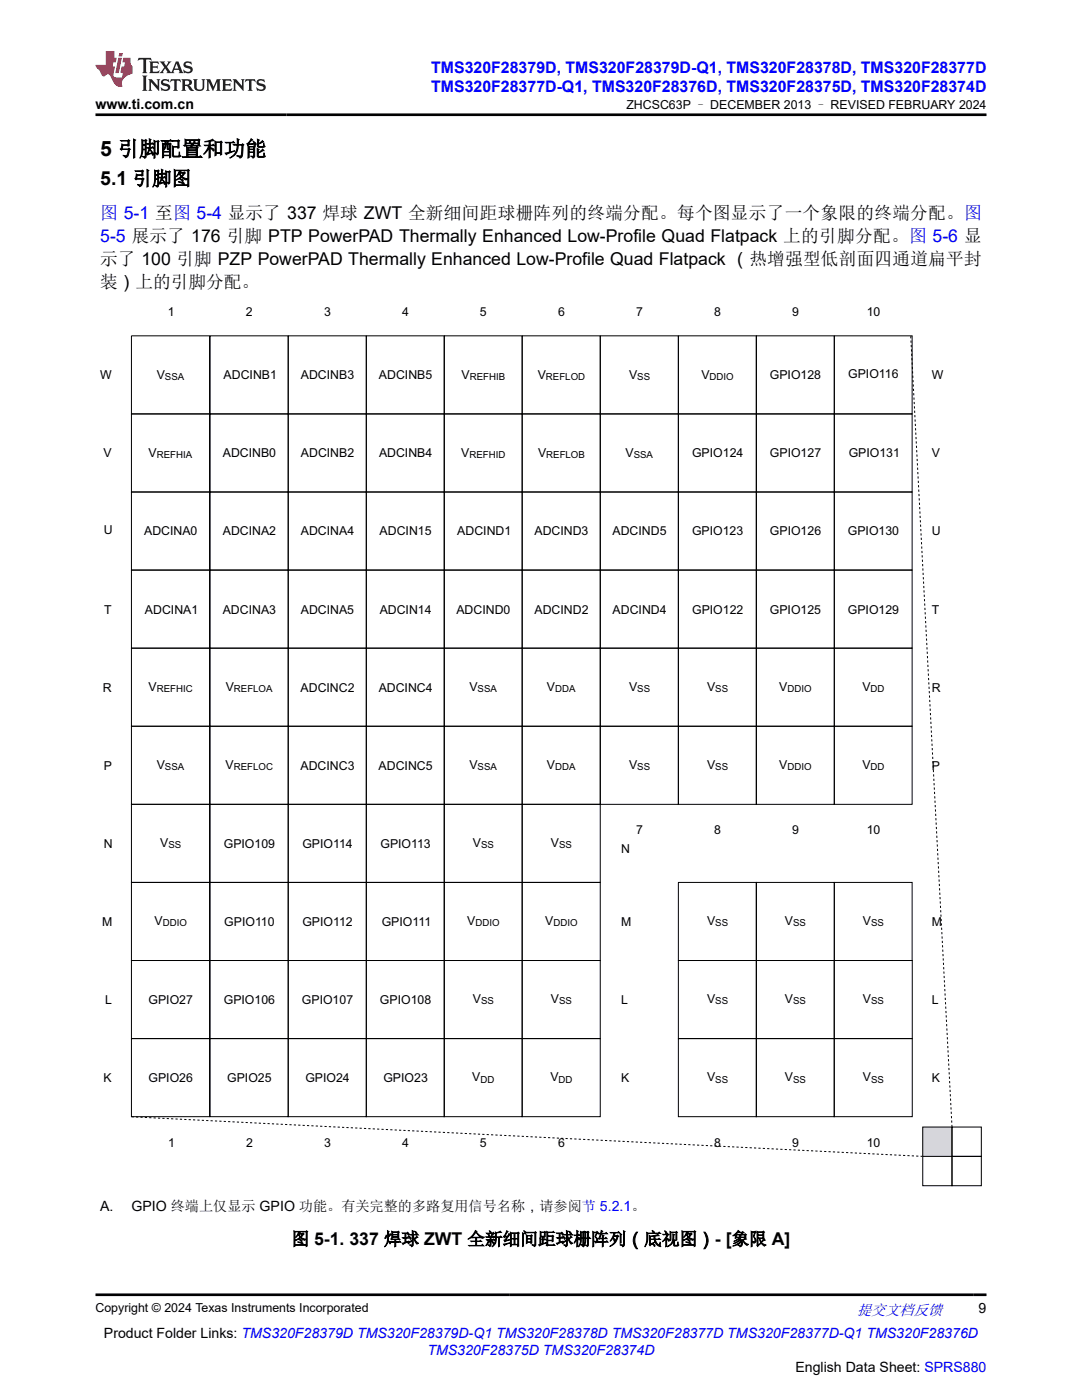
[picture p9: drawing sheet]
<svg xmlns="http://www.w3.org/2000/svg" width="216mm" height="279mm" viewBox="0 0 216 279" stroke-linecap="round" stroke-linejoin="round" font-family="sans-serif">
<defs><g id="words">
<text font-size="4.2" x="20" y="31.2">5 引脚配置和功能</text>
<text font-size="3.9" x="20" y="37">5.1 引脚图</text>
<g font-size="3.5" fill="#00f">
<text x="20" y="43.8">图 5-1 至图 5-4 显示了 337 焊球 ZWT 全新细间距球栅阵列的终端分配。每个图显示了一个象限的终端分配。图</text>
<text x="20" y="48.4">5-5 展示了 176 引脚 PTP PowerPAD Thermally Enhanced Low-Profile Quad Flatpack 上的引脚分配。图 5-6 显</text>
</g>
<g font-size="3.5">
<text x="20" y="53">示了 100 引脚 PZP PowerPAD Thermally Enhanced Low-Profile Quad Flatpack （热增强型低剖面四通道扁平封</text>
<text x="20" y="57.5">装）上的引脚分配。</text>
<text x="58.2" y="248.5">图 5-1. 337 焊球 ZWT 全新细间距球栅阵列（底视图）- [象限 A]</text>
</g>
<g font-size="3.2" fill="#00f">
<text x="86" y="14.5">TMS320F28379D, TMS320F28379D-Q1, TMS320F28378D, TMS320F28377D</text>
<text x="86" y="18.3">TMS320F28377D-Q1, TMS320F28376D, TMS320F28375D, TMS320F28374D</text>
</g>
<text font-size="3" fill="#00f" x="171" y="262.4">提交文档反馈</text>
<g font-size="2.8">
<text x="19" y="21.7">www.ti.com.cn</text>
<text x="20" y="241.6">A.</text>
<text x="26.3" y="241.6">GPIO 终端上仅显示 GPIO 功能。有关完整的多路复用信号名称，请参阅节 5.2.1。</text>
<text x="195.3" y="262.1">9</text>
<text x="20.7" y="266.9">Product Folder Links: TMS320F28379D TMS320F28379D-Q1 TMS320F28378D TMS320F28377D TMS320F28377D-Q1 TMS320F28376D</text>
<text x="158.7" y="273.7">English Data Sheet: SPRS880</text>
</g>
<text font-size="2.8" fill="#00f" x="85.3" y="270.3">TMS320F28375D TMS320F28374D</text>
<g font-size="2.5">
<text x="125" y="21.8">ZHCSC63P – DECEMBER 2013 – REVISED FEBRUARY 2024</text>
<text x="33.5" y="63">1</text>
<text x="49.1" y="63">2</text>
<text x="64.7" y="63">3</text>
<text x="80.2" y="63">4</text>
<text x="95.8" y="63">5</text>
<text x="111.4" y="63">6</text>
<text x="126.9" y="63">7</text>
<text x="142.5" y="63">8</text>
<text x="158.1" y="63">9</text>
<text x="172.9" y="63">10</text>
<text x="20" y="75.7">W</text>
<text x="31.3" y="75.6">V</text>
<text x="44.6" y="75.7">ADCINB1</text>
<text x="60" y="75.7">ADCINB3</text>
<text x="75.6" y="75.7">ADCINB5</text>
<text x="92.1" y="75.6">V</text>
<text x="107.3" y="75.6">V</text>
<text x="125.5" y="75.6">V</text>
<text x="140" y="75.6">V</text>
<text x="153.6" y="75.7">GPIO128</text>
<text x="169.3" y="75.4">GPIO116</text>
<text x="185.9" y="75.7">W</text>
<text x="20.7" y="91.3">V</text>
<text x="29.7" y="91.2">V</text>
<text x="44.5" y="91.3">ADCINB0</text>
<text x="60" y="91.3">ADCINB2</text>
<text x="75.6" y="91.3">ADCINB4</text>
<text x="92" y="91.2">V</text>
<text x="107.4" y="91.1">V</text>
<text x="124.8" y="91.1">V</text>
<text x="138.1" y="91.3">GPIO124</text>
<text x="153.6" y="91.3">GPIO127</text>
<text x="169.4" y="91.3">GPIO131</text>
<text x="185.9" y="91.3">V</text>
<text x="20.7" y="106.5">U</text>
<text x="28.8" y="106.9">ADCINA0</text>
<text x="44.5" y="106.9">ADCINA2</text>
<text x="60" y="106.9">ADCINA4</text>
<text x="75.8" y="106.9">ADCIN15</text>
<text x="91.2" y="106.9">ADCIND1</text>
<text x="106.7" y="106.9">ADCIND3</text>
<text x="122.2" y="106.9">ADCIND5</text>
<text x="138.1" y="106.9">GPIO123</text>
<text x="153.6" y="106.9">GPIO126</text>
<text x="169.2" y="106.9">GPIO130</text>
<text x="185.9" y="106.8">U</text>
<text x="20.8" y="122.4">T</text>
<text x="28.9" y="122.4">ADCINA1</text>
<text x="44.5" y="122.4">ADCINA3</text>
<text x="60" y="122.4">ADCINA5</text>
<text x="75.8" y="122.4">ADCIN14</text>
<text x="91.1" y="122.4">ADCIND0</text>
<text x="106.7" y="122.4">ADCIND2</text>
<text x="122.2" y="122.4">ADCIND4</text>
<text x="138.1" y="122.4">GPIO122</text>
<text x="153.6" y="122.4">GPIO125</text>
<text x="169.2" y="122.4">GPIO129</text>
<text x="185.9" y="122.4">T</text>
<text x="29.6" y="137.9">V</text>
<text x="45" y="137.9">V</text>
<text x="93.7" y="137.9">V</text>
<text x="109.1" y="137.9">V</text>
<text x="125.5" y="137.9">V</text>
<text x="141.1" y="137.9">V</text>
<text x="155.5" y="137.9">V</text>
<text x="172.1" y="137.9">V</text>
<text x="20.5" y="138">R</text>
<text x="60" y="138">ADCINC2</text>
<text x="75.6" y="138">ADCINC4</text>
<text x="185.9" y="138">R</text>
<text x="20.7" y="153.6">P</text>
<text x="31.3" y="153.5">V</text>
<text x="45" y="153.5">V</text>
<text x="60" y="153.6">ADCINC3</text>
<text x="75.5" y="153.6">ADCINC5</text>
<text x="93.7" y="153.5">V</text>
<text x="109.1" y="153.5">V</text>
<text x="125.5" y="153.5">V</text>
<text x="141.1" y="153.5">V</text>
<text x="155.5" y="153.5">V</text>
<text x="172.1" y="153.5">V</text>
<text x="185.9" y="153.6">P</text>
<text x="126.9" y="166.4">7</text>
<text x="142.5" y="166.4">8</text>
<text x="158.1" y="166.4">9</text>
<text x="172.9" y="166.4">10</text>
<text x="20.7" y="169.2">N</text>
<text x="32" y="169.1">V</text>
<text x="44.7" y="169.2">GPIO109</text>
<text x="60.3" y="169.2">GPIO114</text>
<text x="75.9" y="169.2">GPIO113</text>
<text x="94.4" y="169.1">V</text>
<text x="109.9" y="169.1">V</text>
<text x="124" y="170.3">N</text>
<text x="20.4" y="184.8">M</text>
<text x="30.8" y="184.6">V</text>
<text x="44.8" y="184.8">GPIO110</text>
<text x="60.3" y="184.8">GPIO112</text>
<text x="76.2" y="184.8">GPIO111</text>
<text x="93.2" y="184.6">V</text>
<text x="108.8" y="184.6">V</text>
<text x="124" y="184.8">M</text>
<text x="141.1" y="184.6">V</text>
<text x="156.6" y="184.6">V</text>
<text x="172.2" y="184.6">V</text>
<text x="185.9" y="184.8">M</text>
<text x="21" y="200.4">L</text>
<text x="29.6" y="200.4">GPIO27</text>
<text x="44.7" y="200.4">GPIO106</text>
<text x="60.2" y="200.4">GPIO107</text>
<text x="75.8" y="200.4">GPIO108</text>
<text x="94.4" y="200.2">V</text>
<text x="109.9" y="200.2">V</text>
<text x="124" y="200.4">L</text>
<text x="141.1" y="200.2">V</text>
<text x="156.6" y="200.2">V</text>
<text x="172.2" y="200.2">V</text>
<text x="185.9" y="200.4">L</text>
<text x="20.6" y="215.9">K</text>
<text x="29.6" y="215.9">GPIO26</text>
<text x="45.3" y="215.9">GPIO25</text>
<text x="60.9" y="215.9">GPIO24</text>
<text x="76.5" y="215.9">GPIO23</text>
<text x="94.2" y="215.8">V</text>
<text x="109.8" y="215.8">V</text>
<text x="124" y="215.9">K</text>
<text x="141.1" y="215.8">V</text>
<text x="156.6" y="215.8">V</text>
<text x="172.2" y="215.8">V</text>
<text x="185.9" y="215.9">K</text>
<text x="33.6" y="228.9">1</text>
<text x="49.1" y="228.9">2</text>
<text x="64.7" y="228.9">3</text>
<text x="80.3" y="228.9">4</text>
<text x="95.8" y="228.9">5</text>
<text x="111.4" y="228.9">6</text>
<text x="142.5" y="228.9">8</text>
<text x="158.1" y="228.9">9</text>
<text x="172.9" y="228.9">10</text>
<text x="19" y="261.8">Copyright © 2024 Texas Instruments Incorporated</text>
</g>
<g font-size="1.9">
<text x="32.9" y="75.8">SSA</text>
<text x="93.7" y="75.8">REFHIB</text>
<text x="108.9" y="75.8">REFLOD</text>
<text x="127.2" y="75.8">SS</text>
<text x="141.6" y="75.8">DDIO</text>
<text x="31.3" y="91.4">REFHIA</text>
<text x="93.7" y="91.4">REFHID</text>
<text x="109" y="91.4">REFLOB</text>
<text x="126.5" y="91.4">SSA</text>
<text x="31.3" y="138.1">REFHIC</text>
<text x="46.7" y="138.1">REFLOA</text>
<text x="95.3" y="138.1">SSA</text>
<text x="110.8" y="138.1">DDA</text>
<text x="127.2" y="138.1">SS</text>
<text x="142.7" y="138.1">SS</text>
<text x="157.1" y="138.1">DDIO</text>
<text x="173.7" y="138.1">DD</text>
<text x="32.9" y="153.7">SSA</text>
<text x="46.7" y="153.7">REFLOC</text>
<text x="95.3" y="153.7">SSA</text>
<text x="110.8" y="153.7">DDA</text>
<text x="127.2" y="153.7">SS</text>
<text x="142.7" y="153.7">SS</text>
<text x="157.1" y="153.7">DDIO</text>
<text x="173.7" y="153.7">DD</text>
<text x="33.6" y="169.3">SS</text>
<text x="96" y="169.3">SS</text>
<text x="111.6" y="169.3">SS</text>
<text x="32.5" y="184.9">DDIO</text>
<text x="94.9" y="184.9">DDIO</text>
<text x="110.4" y="184.9">DDIO</text>
<text x="142.7" y="184.9">SS</text>
<text x="158.3" y="184.9">SS</text>
<text x="173.8" y="184.9">SS</text>
<text x="96" y="200.5">SS</text>
<text x="111.6" y="200.5">SS</text>
<text x="142.7" y="200.5">SS</text>
<text x="158.3" y="200.5">SS</text>
<text x="173.8" y="200.5">SS</text>
<text x="95.9" y="216.1">DD</text>
<text x="111.5" y="216.1">DD</text>
<text x="142.7" y="216">SS</text>
<text x="158.3" y="216">SS</text>
<text x="173.8" y="216">SS</text>
</g>
</g></defs>
<g fill="none" stroke="#000" stroke-width=".2">
<path d="M26.2 67h15.6v15.6h-15.6zM41.9 67h15.6v15.6h-15.6zM57.5 67h15.6v15.6h-15.6zM73.1 67h15.6v15.6h-15.6zM88.6 67h15.6v15.6h-15.6zM104.2 67h15.6v15.6h-15.6zM119.8 67h15.6v15.6h-15.6zM135.4 67h15.5v15.6h-15.5zM150.9 67h15.6v15.6h-15.6zM166.5 67h15.5v15.6h-15.5zM26.2 98.2h15.6v15.6h-15.6zM26.2 82.6h15.6v15.6h-15.6z"/>
<path d="M41.9 98.2h15.6v15.6h-15.6zM41.9 82.6h15.6v15.6h-15.6zM57.5 98.2h15.6v15.6h-15.6zM57.5 82.6h15.6v15.6h-15.6zM73.1 98.2h15.6v15.6h-15.6zM73.1 82.6h15.6v15.6h-15.6zM88.6 98.2h15.6v15.6h-15.6zM88.6 82.6h15.6v15.6h-15.6zM104.2 98.2h15.6v15.6h-15.6zM104.2 82.6h15.6v15.6h-15.6zM119.8 98.2h15.6v15.6h-15.6zM119.8 82.6h15.6v15.6h-15.6z"/>
<path d="M135.4 98.2h15.5v15.6h-15.5zM135.4 82.6h15.5v15.6h-15.5zM150.9 98.2h15.6v15.6h-15.6zM150.9 82.6h15.6v15.6h-15.6zM166.5 98.2h15.5v15.6h-15.5zM166.5 82.6h15.5v15.6h-15.5zM26.2 113.8h15.6v15.6h-15.6zM41.9 113.8h15.6v15.6h-15.6zM57.5 113.8h15.6v15.6h-15.6zM73.1 113.8h15.6v15.6h-15.6zM88.6 113.8h15.6v15.6h-15.6zM104.2 113.8h15.6v15.6h-15.6z"/>
<path d="M119.8 113.8h15.6v15.6h-15.6zM135.4 113.8h15.5v15.6h-15.5zM150.9 113.8h15.6v15.6h-15.6zM166.5 113.8h15.5v15.6h-15.5zM26.2 129.4h15.6v15.5h-15.6zM41.9 129.4h15.6v15.5h-15.6zM57.5 129.4h15.6v15.5h-15.6zM73.1 129.4h15.6v15.5h-15.6zM88.6 129.4h15.6v15.5h-15.6zM104.2 129.4h15.6v15.5h-15.6zM119.8 129.4h15.6v15.5h-15.6zM135.4 129.4h15.5v15.5h-15.5z"/>
<path d="M150.9 129.4h15.6v15.5h-15.6zM166.5 129.4h15.5v15.5h-15.5zM26.2 144.9h15.6v15.6h-15.6zM41.9 144.9h15.6v15.6h-15.6zM57.5 144.9h15.6v15.6h-15.6zM73.1 144.9h15.6v15.6h-15.6zM88.6 144.9h15.6v15.6h-15.6zM104.2 144.9h15.6v15.6h-15.6zM119.8 144.9h15.6v15.6h-15.6zM135.4 144.9h15.5v15.6h-15.5zM150.9 144.9h15.6v15.6h-15.6zM166.5 144.9h15.5v15.6h-15.5z"/>
<path d="M26.2 176.1h15.6v15.6h-15.6zM26.2 160.5h15.6v15.6h-15.6zM41.9 176.1h15.6v15.6h-15.6zM41.9 160.5h15.6v15.6h-15.6zM57.5 176.1h15.6v15.6h-15.6zM57.5 160.5h15.6v15.6h-15.6zM73.1 176.1h15.6v15.6h-15.6zM73.1 160.5h15.6v15.6h-15.6zM88.6 176.1h15.6v15.6h-15.6zM88.6 160.5h15.6v15.6h-15.6zM104.2 176.1h15.6v15.6h-15.6zM104.2 160.5h15.6v15.6h-15.6z"/>
<path d="M135.4 176.1h15.5v15.6h-15.5zM150.9 176.1h15.6v15.6h-15.6zM166.5 176.1h15.5v15.6h-15.5zM26.2 191.7h15.6v15.6h-15.6zM41.9 191.7h15.6v15.6h-15.6zM57.5 191.7h15.6v15.6h-15.6zM73.1 191.7h15.6v15.6h-15.6zM88.6 191.7h15.6v15.6h-15.6zM104.2 191.7h15.6v15.6h-15.6zM135.4 191.7h15.5v15.6h-15.5zM150.9 191.7h15.6v15.6h-15.6zM166.4 191.7h15.6v15.6h-15.6z"/>
<path d="M26.2 207.3h15.6v15.6h-15.6zM41.9 207.3h15.6v15.6h-15.6zM57.5 207.3h15.6v15.6h-15.6zM73.1 207.3h15.6v15.6h-15.6zM88.6 207.3h15.6v15.6h-15.6zM104.2 207.3h15.6v15.6h-15.6zM135.4 207.3h15.5v15.6h-15.5zM150.9 207.3h15.6v15.6h-15.6zM166.4 207.3h15.6v15.6h-15.6zM184.1 230.8h5.9v5.8h-5.9z"/>
</g>
<path d="M184.1 224.9h5.9v5.9h-5.9z" fill-rule="evenodd" fill="#d6d6d6"/>
<path d="M184.1 224.9h5.9v5.9h-5.9zM190 230.8h5.8v5.8h-5.8zM190 224.9h5.8v5.9h-5.8z" fill="none" stroke="#000" stroke-width=".2"/>
<path d="M184.1 230.8l-158.2-7.9M190 224.9l-8.3-157.9" fill="none" stroke="#000" stroke-width=".2" stroke-dasharray=".4 .4" stroke-linecap="butt"/>
<path d="M27.7 11.6l-.2 .5 .5-.2h.6v.1v2.2l-.2 .4h1l-.2-.4v-2.2v-.1h.5l.5 .2-.1-.5zM29.8 12.3l.2 .4v1.5l-.2 .4h1.9l.1-.6a1.08 1.08 0 0 1-1.3 .2v-.7h.6l.4 .2v-.7l-.4 .2h-.6v-.5l.2-.2a1 1 0 0 1 1 .3l-.1-.5zM31.8 12.3l1 1.1-1 1.2h.9l-.2-.2 .4-.8 .5 .8-.2 .2h1.6l-.2-.2 .1-.5h1l.1 .5-.1 .2h.9l-.2-.3-.8-2h-.5l-1 2.2-.8-1.1 .9-1.1h-.8l.2 .2-.5 .6-.3-.6 .1-.2zM35.2 12.7l.4 1h-.8zM36.8 12.4a.65 .65 0 0 0-.2 .7 .65 .65 0 0 0 .6 .5l.7 .1 .1 .3a.79 .79 0 0 1-.7 .4 .79 .79 0 0 1-.7-.5l.1 .7 .2-.1a.93 .93 0 0 0 1.1 .1 .93 .93 0 0 0 .4-1 1.46 1.46 0 0 0-1.2-.6l-.1-.3a1.09 1.09 0 0 1 1.2 .2l-.2-.6-.1 .1-.6-.2zM28.4 15.1l.2 .4v2.2l-.2 .4h1l-.2-.4v-2.2l.2-.4zM29.6 15.8l.2 .4v1.5l-.2 .4h.8l-.3-.4v-1.3l1.7 1.8v-2l.2-.4h-.8l.2 .2 .1 1.1-1.2-1.3zM32.3 15.9a.65 .65 0 0 0-.2 .8 .65 .65 0 0 0 .7 .4l.6 .2 .1 .2a.79 .79 0 0 1-.7 .4 .79 .79 0 0 1-.7-.5l.1 .7 .2-.1a.93 .93 0 0 0 1.1 .1 .93 .93 0 0 0 .4-.9 1.46 1.46 0 0 0-1.2-.6l-.1-.4a1.09 1.09 0 0 1 1.2 .2l-.2-.6-.1 .1-.6-.1zM34.1 15.8l-.1 .6a.63 .63 0 0 1 .7-.3l.1 1.6-.3 .4h1l-.2-.4v-1.6a.66 .66 0 0 1 .8 .3l-.1-.6zM36.2 15.8l.2 .4v1.5l-.2 .4h.9l-.2-.2v-.7h.5l.1 .2a.79 .79 0 0 0 1.2 .6l-1-.9a.61 .61 0 0 0 .6-.6 .61 .61 0 0 0-.5-.7zM36.9 16.1h.2a.47 .47 0 0 1 .5 .1 .47 .47 0 0 1 .1 .5l-.2 .1-.6 .1zM38.5 15.8l.2 .2a2.27 2.27 0 0 0 .4 2 1.04 1.04 0 0 0 1.7-.7v-1.3l.2-.2h-.8l.2 .4v1.1a.6 .6 0 0 1-.6 .6 .6 .6 0 0 1-.6-.6v-1.1l.3-.4zM41.1 15.8l.2 .4v1.5l-.2 .4h.7l-.2-.4v-1.4l.9 1.9 .8-1.9v1.4l-.2 .4h1l-.3-.4v-1.5l.3-.4h-.8l-.7 1.5-.7-1.5zM44.3 15.8l.2 .4v1.5l-.2 .4h1.9l.1-.6a1.09 1.09 0 0 1-1.3 .2v-.7h.6l.4 .2v-.6l-.4 .2h-.6v-.6l.2-.1a1.01 1.01 0 0 1 1 .3l-.1-.6zM46.4 15.8l.3 .4v1.5l-.3 .4h.8l-.2-.4v-1.3l1.6 1.8v-2l.2-.4h-.7l.2 .2v1.1l-1.2-1.3zM49 15.8l-.1 .6a.63 .63 0 0 1 .8-.3v1.6l-.3 .4h1l-.2-.4v-1.6a.66 .66 0 0 1 .8 .3l-.1-.6zM51.4 15.9a.65 .65 0 0 0-.2 .8 .65 .65 0 0 0 .6 .4l.6 .2 .2 .2a.79 .79 0 0 1-.8 .4 .79 .79 0 0 1-.6-.5l.1 .7 .2-.1a.93 .93 0 0 0 1 .1 .93 .93 0 0 0 .5-.9 1.46 1.46 0 0 0-1.3-.6l-.1-.4a1.09 1.09 0 0 1 1.3 .2l-.2-.6-.2 .1-.5-.1z" fill="#231f20"/>
<path d="M21.1 10.2v2.8h-2.1l.1 .3 .9 1a.95 .95 0 0 0 .9 .9 .59 .59 0 0 1 .6-.4 .59 .59 0 0 1 .5 .4l.4 .7a1.59 1.59 0 0 0 2.1 1.4 1.61 1.61 0 0 1 1-2.3l1-.3-.1-1.5a1.59 1.59 0 0 1-.4-1.7h-1.4l-.2 .9h.5l-.1 .9h-.5l-.2 1v.2l.4 .1-.2 .9h-.6a.73 .73 0 0 1-1.1-.7l.3-1.5h-.5l.2-.9h.5l.2-.9h-.5v-1.3zM23.6 11.5l-.6 3.1h.7l.6-3.1zM23.8 10.6l-.1 .6h.7l.1-.6z" fill="#ed1c24"/>
<path d="M19 22.9h177.8M19 258.4h177.8" fill="none" stroke="#000" stroke-width=".53"/>
<use href="#words"/>
</svg>
